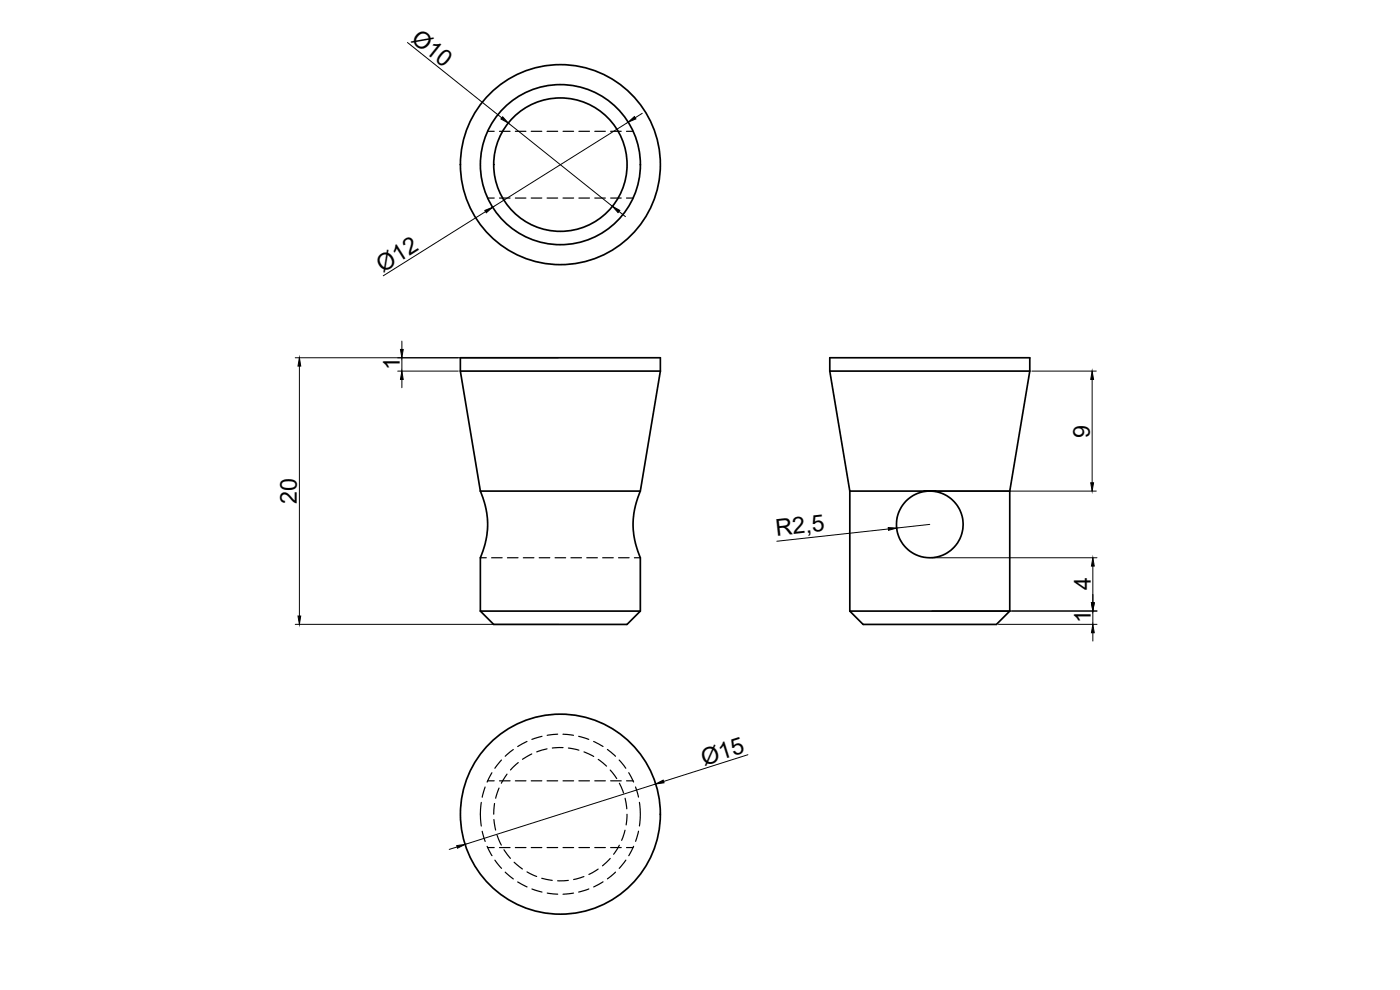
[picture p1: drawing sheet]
<svg xmlns="http://www.w3.org/2000/svg" width="420mm" height="297mm" viewBox="0 0 420 297" stroke-linecap="round" stroke-linejoin="round" font-family="sans-serif">
<defs><g id="words">
<g font-size="7">
<text x="123.1" y="12.3" transform="rotate(39 123.1 12.3)">Ø10</text>
<text x="114.9" y="81.9" transform="rotate(-32 114.9 81.9)">Ø12</text>
<text x="120" y="111" transform="rotate(-90 120 111)">1</text>
<text x="327" y="131.3" transform="rotate(-90 327 131.3)">9</text>
<text x="89.1" y="151.2" transform="rotate(-90 89.1 151.2)">20</text>
<text x="233" y="160.8" transform="rotate(-6 233 160.8)">R2,5</text>
<text x="327.3" y="177.2" transform="rotate(-90 327.3 177.2)">4</text>
<text x="327.3" y="187" transform="rotate(-90 327.3 187)">1</text>
<text x="211.3" y="229.8" transform="rotate(-18 211.3 229.8)">Ø15</text>
</g>
</g></defs>
<!-- layer: MD_Visible -->
<g fill="none" stroke="#000" stroke-width=".51">
<path d="M138.2 111.3v-4h60v4M138.2 111.3h60M138.2 111.3l6 36M198.2 111.3l-6 36M249 111.3v-4h60.1v4M249 111.3h60.1M249 111.3l6 36M309.1 111.3l-6.1 36M144.2 147.3l.8 2.3a23.9 23.9 0 0 1-.8 17.8v16M144.2 147.3h48l-.9 2.3a23.9 23.9 0 0 0 .9 17.8v16M255 147.3h24a10 10 0 0 0-8.7 14.8 10 10 0 0 0 17.1 .7 10 10 0 0 0-7.4-15.4l-1-.1h24M255 147.3v36.1"/>
<path d="M303 147.3v36.1M144.2 183.4l4 4h40l4-4M144.2 183.4h48M255 183.4l4 4h40l4-4M255 183.4h48"/>
<circle cx="168.2" cy="49.4" r="24"/>
<circle cx="168.2" cy="49.4" r="20"/>
<circle cx="168.2" cy="49.4" r="30"/>
<circle cx="168.2" cy="244.3" r="30"/>
</g>
<!-- layer: MD_Hidden -->
<g fill="none" stroke="#000" stroke-width=".36">
<path d="M146.3 39.4h2M149.9 39.4h3.2M154.7 39.4h3.1M159.4 39.4h3.2M164.2 39.4h3.2M169 39.4h3.1M173.7 39.4h3.2M178.5 39.4h3.2M183.3 39.4h3.1M188 39.4h2M146.3 59.4h2M149.9 59.4h3.2"/>
<path d="M154.7 59.4h3.1M159.4 59.4h3.2M164.2 59.4h3.2M169 59.4h3.1M173.7 59.4h3.2M178.5 59.4h3.2M183.3 59.4h3.1M188 59.4h2M144.2 167.4h1.7M147.5 167.4h3.2M152.3 167.4h3.2M157.1 167.4h3.1"/>
<path d="M161.8 167.4h3.2M166.6 167.4h3.2M171.3 167.4h3.2M176.1 167.4h3.2M180.9 167.4h3.1M185.6 167.4h3.2M190.4 167.4h1.8M145.6 236.1l-.9 3.1M146.3 234.3h2M147.6 231.8l-1.4 2.9M149.8 236.5l-1 3M149.9 234.3h3.2"/>
<path d="M150.5 228l-2 2.5M152.2 232.3l-1.7 2.7M154.1 224.9l-2.5 2M154.7 234.3h3.1M155.5 228.8l-2.3 2.2M158.2 222.5l-2.8 1.5M159.4 234.3h3.2M159.6 226.2l-2.8 1.6M162.7 220.9l-3.1 1M164.2 224.7l-3.1 .9M164.2 234.3h3.2M167.4 220.3l-3.2 .3"/>
<path d="M169 220.3l3.1 .3M169 224.3l-3.2 .1M169 234.3h3.1M170.6 224.4l3.1 .7M173.7 220.9l3 1M173.7 234.3h3.2M175.3 225.6l2.9 1.4M178.2 222.5l2.8 1.5M178.5 234.3h3.2M179.5 227.8l2.5 2.1M182.3 224.9l2.4 2M183.1 231l2 2.6"/>
<path d="M183.3 234.3h3.1M185.8 228l2 2.5M185.9 235l1.2 3M187.6 239.5l.5 3.2M188 234.3h2M188.7 231.8l1.5 2.8M190.7 236.1l.9 3.1M144.4 240.8l-.2 3.5 .2 3.5M144.7 249.4l.9 3.1M146.2 253.9l1.5 2.8M146.3 254.3h2M148.2 245.9l.5 3.2"/>
<path d="M148.4 241.1l-.2 3.2M148.5 258.1l2 2.4M149.2 250.6l1.3 3M149.9 254.3h3.2M151.3 255l1.9 2.5M154.3 258.7l2.5 2M154.7 254.3h3.1M159.4 254.3h3.2M164.2 254.3h3.2M169 254.3h3.1M173.7 254.3h3.2M178.5 254.3h3.2"/>
<path d="M183.1 257.6l-2.3 2.2M183.3 254.3h3.1M185.9 253.6l-1.8 2.7M187.6 249.1l-1 3M187.8 258.1l-2 2.4M188 254.3h2M188.2 244.3l-.3 3.2M190.2 253.9l-1.5 2.8M191.6 249.4l-.8 3M191.9 240.7l.3 3.6-.3 3.5M151.6 261.7l2.5 2M155.4 264.6l2.8 1.5"/>
<path d="M158.2 261.6l2.9 1.4M159.6 266.7l3.1 1M162.6 263.5l3.1 .6M164.2 268l3.2 .3M170.6 264.1l-3.3 .2M172.1 268l-3.1 .3M175.2 263l-3.1 .9M176.7 266.7l-3 1M179.5 260.8l-2.8 1.6M181 264.6l-2.8 1.5M184.7 261.7l-2.4 2"/>
</g>
<!-- layer: 0 -->
<g fill="none" stroke="#000" stroke-width=".3">
<path d="M122.3 12.7l28.3 22.7M152.5 36.9l31.3 25M188.5 36.7l-40.7 25.5M192.7 34l-2.1 1.3M145.7 63.5l-30.7 19.2M185.8 63.4l1.9 1.6M88.6 107.3h79M89.9 109.8v75M119.4 111.3h18.1M120.6 102.3v2.5M120.6 107.3v4M120.6 113.8v2.5"/>
<path d="M309.7 111.3h19.3M327.8 113.8v31.1M266.6 158.7l-33.5 3.7M279 157.3l-9.9 1.1M279.7 147.3h49.3M279.7 167.4h49.5M328 169.8v11M88.6 187.3h79M279.7 183.3h49.5M299.7 187.3h29.5M328 183.3v4M328 189.9v2.4"/>
<path d="M196.8 235.2l-57.2 18.2M224.5 226.4l-25.3 8.1M137.2 254.1l-2.4 .8"/>
</g>
<g fill="#000" stroke="#000" stroke-width=".3">
<path d="M150.9 35l1.6 1.9-2.2-1.2zM188.5 36.7l1.9-1.7 .4 .7zM145.5 63.1l2.3-.9-1.9 1.6zM183.8 61.9l2.2 1.2-.5 .7zM89.9 107.3l.4 2.5h-.9zM120.2 104.8h.8l-.4 2.5zM120.6 111.3l.4 2.5h-.8zM327.8 111.3l.4 2.5h-.9zM266.6 158.3l2.5 .1-2.4 .7zM327.3 144.9h.9l-.4 2.4zM328 167.4l.4 2.4h-.8zM89.4 184.8h.9l-.4 2.5z"/>
<path d="M327.6 180.8h.8l-.4 2.5zM328 187.3l.4 2.6h-.8zM196.8 235.2l2.2-1.1 .3 .8zM137.1 253.7l2.5-.3-2.3 1.1z"/>
</g>
<use href="#words"/>
</svg>
